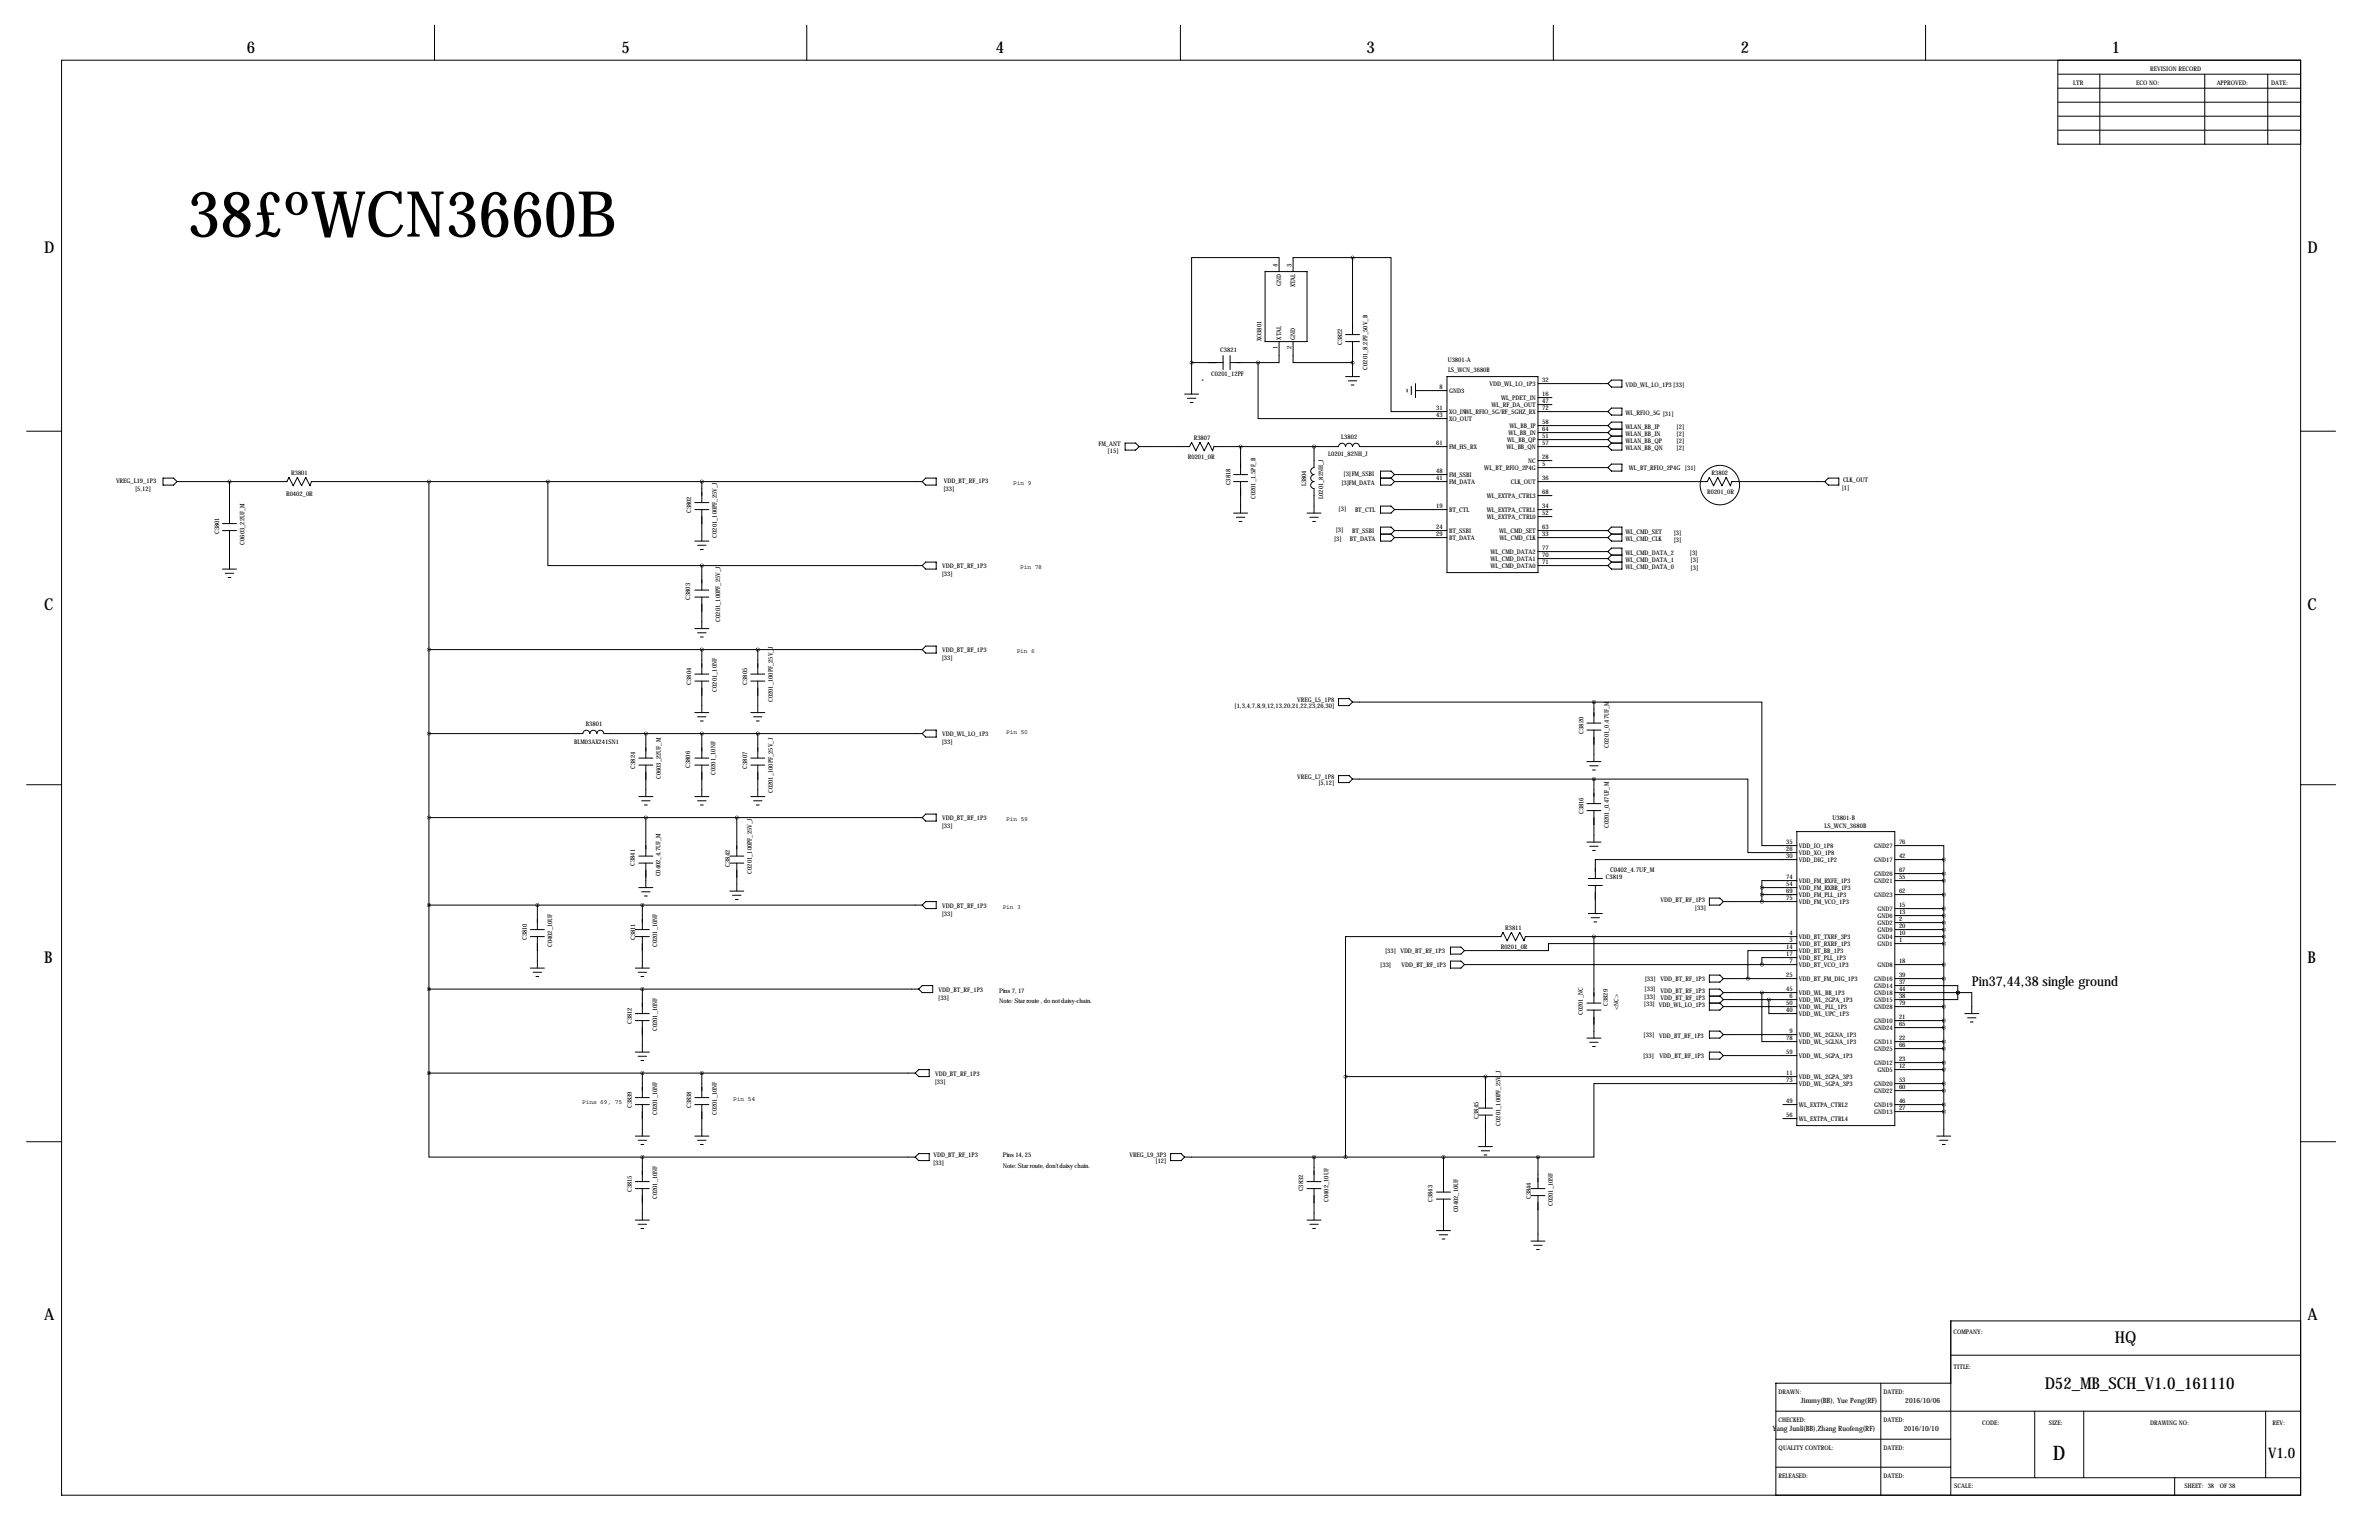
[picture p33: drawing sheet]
<svg xmlns="http://www.w3.org/2000/svg" width="864mm" height="559mm" viewBox="0 0 864 559" stroke-linecap="round" stroke-linejoin="round" font-family="sans-serif">
<defs><g id="words">
<text font-size="23" x="68.1" y="85.9">38£ºWCN3660B</text>
<text font-size="7.3" x="745.2" y="529.8">D</text>
<g font-size="5.9">
<text x="89.7" y="19.3">6</text>
<text x="225.6" y="19.3">5</text>
<text x="361.4" y="19.3">4</text>
<text x="496.1" y="19.3">3</text>
<text x="632" y="19.3">2</text>
<text x="766.6" y="19.3">1</text>
<text x="16" y="91.7">D</text>
<text x="837.7" y="91.7">D</text>
<text x="16" y="221.2">C</text>
<text x="837.7" y="221.2">C</text>
<text x="16" y="349.5">B</text>
<text x="837.7" y="349.5">B</text>
<text x="16" y="479">A</text>
<text x="837.7" y="479">A</text>
<text x="767.7" y="487.5">HQ</text>
<text x="742.3" y="504">D52_MB_SCH_V1.0_161110</text>
</g>
<text font-size="5.3" x="823.3" y="529.1">V1.0</text>
<text font-size="4.9" x="715.8" y="357.6">Pin37,44,38 single ground</text>
<g font-size="2.6">
<text x="653.7" y="509.2">Jimmy(BB), Yue Peng(RF)</text>
<text x="691.6" y="509.2">2016/10/06</text>
<text x="643.5" y="519.3">Yang Junli(BB),Zhang Ruofeng(RF)</text>
<text x="691.1" y="519.1">2016/10/10</text>
</g>
<text font-size="2.4" x="584.5" y="316.4">C0402_4.7UF_M</text>
<g font-size="2.3">
<text x="780.5" y="25.7">REVISION RECORD</text>
<text x="752.6" y="30.7">LTR</text>
<text x="775.5" y="30.7">ECO NO:</text>
<text x="804.7" y="30.7">APPROVED:</text>
<text x="824.5" y="30.7">DATE:</text>
<text x="463.8" y="97" transform="rotate(-90 463.8 97)">4</text>
<text x="468.9" y="97" transform="rotate(-90 468.9 97)">3</text>
<text x="465.1" y="103.7" transform="rotate(-90 465.1 103.7)">GND</text>
<text x="470.2" y="104.3" transform="rotate(-90 470.2 104.3)">XTAL</text>
<text x="458" y="123.9" transform="rotate(-90 458 123.9)">XO3801</text>
<text x="465.1" y="123.2" transform="rotate(-90 465.1 123.2)">XTAL</text>
<text x="470.2" y="123.2" transform="rotate(-90 470.2 123.2)">GND</text>
<text x="487.2" y="125.2" transform="rotate(-90 487.2 125.2)">C3822</text>
<text x="443" y="127.8">C3821</text>
<text x="463.8" y="126.7" transform="rotate(-90 463.8 126.7)">1</text>
<text x="468.9" y="126.7" transform="rotate(-90 468.9 126.7)">2</text>
<text x="525.5" y="131.5">U3801-A</text>
<text x="439.7" y="136.5">C0201_12PF</text>
<text x="496.4" y="134.1" transform="rotate(-90 496.4 134.1)">C0201_8.2PF_50V_B</text>
<text x="525.7" y="134.8">LS_WCN_3680B</text>
<text x="522.6" y="141.2">8</text>
<text x="526" y="142.5">GND3</text>
<text x="540.7" y="140">VDD_WL_LO_1P3</text>
<text x="559.8" y="138.7">32</text>
<text x="559.8" y="143.8">16</text>
<text x="590" y="140.5">VDD_WL_LO_1P3[33]</text>
<text x="521.4" y="148.8">31</text>
<text x="541.5" y="147.6">WL_RF_DA_OUT</text>
<text x="544.9" y="145.1">WL_PDET_IN</text>
<text x="559.8" y="146.3">47</text>
<text x="559.8" y="148.8">72</text>
<text x="521.4" y="151.4">43</text>
<text x="526" y="150.2">XO_INWL_RFIO_5G/RF_5GHZ_RX</text>
<text x="526" y="152.7">XO_OUT</text>
<text x="547.9" y="155.2">WL_BB_IP</text>
<text x="559.8" y="153.9">58</text>
<text x="590" y="155.7">WLAN_BB_IP</text>
<text x="590" y="150.6">WL_RFIO_5G [31]</text>
<text x="608.6" y="155.8">[2]</text>
<text x="433.3" y="159.5">R3807</text>
<text x="486.9" y="159.3">L3802</text>
<text x="521.4" y="161.5">61</text>
<text x="547.1" y="160.3">WL_BB_QP</text>
<text x="547.6" y="157.8">WL_BB_IN</text>
<text x="559.8" y="156.5">64</text>
<text x="559.8" y="159">51</text>
<text x="559.8" y="161.5">57</text>
<text x="590" y="158.2">WLAN_BB_IN</text>
<text x="590" y="160.8">WLAN_BB_QP</text>
<text x="608.6" y="158.3">[2]</text>
<text x="608.6" y="160.9">[2]</text>
<text x="398.8" y="162">FM_ANT</text>
<text x="402.1" y="164.5">[15]</text>
<text x="431.2" y="166.6">R0201_0R</text>
<text x="482.2" y="165.3">L0201_82NH_J</text>
<text x="526" y="162.9">FM_HS_RX</text>
<text x="546.9" y="162.9">WL_BB_QN</text>
<text x="554.8" y="167.9">NC</text>
<text x="559.8" y="166.6">28</text>
<text x="590" y="163.3">WLAN_BB_QN</text>
<text x="608.6" y="163.4">[2]</text>
<text x="105.7" y="172.2">R3801</text>
<text x="487.7" y="172.6">[3]FM_SSBI</text>
<text x="521.4" y="171.7">48</text>
<text x="526" y="173">FM_SSBI</text>
<text x="538.8" y="170.5">WL_BT_RFIO_2P4G</text>
<text x="559.8" y="169.2">5</text>
<text x="591.3" y="170.5">WL_BT_RFIO_2P4G [31]</text>
<text x="621.3" y="172.2">R3802</text>
<text x="42.1" y="175.1">VREG_L19_1P3</text>
<text x="49" y="178">[5,12]</text>
<text x="103.8" y="179.8">R0402_0R</text>
<text x="342.5" y="178.2">[33]</text>
<text x="342.6" y="175.4">VDD_BT_RF_1P3</text>
<text x="367.8" y="176">Pin 9</text>
<text x="446.6" y="176.1" transform="rotate(-90 446.6 176.1)">C3818</text>
<text x="474.1" y="176.4" transform="rotate(-90 474.1 176.4)">L3804</text>
<text x="486.9" y="175.9">[3]FM_DATA</text>
<text x="521.4" y="174.2">41</text>
<text x="526" y="175.6">FM_DATA</text>
<text x="548.4" y="175.6">CLK_OUT</text>
<text x="559.8" y="179.3">68</text>
<text x="559.8" y="174.2">36</text>
<text x="619.7" y="179.3">R0201_0R</text>
<text x="668.6" y="177.6">[1]</text>
<text x="669" y="174.8">CLK_OUT</text>
<text x="455.8" y="181.1" transform="rotate(-90 455.8 181.1)">C0201_1.5PF_B</text>
<text x="480.3" y="181" transform="rotate(-90 480.3 181)">L0201_82NH_J</text>
<text x="485.9" y="185.5">[3]</text>
<text x="491.9" y="185.7">BT_CTL</text>
<text x="521.4" y="184.4">19</text>
<text x="526" y="185.7">BT_CTL</text>
<text x="539.7" y="185.7">WL_EXTPA_CTRL1</text>
<text x="539.7" y="180.6">WL_EXTPA_CTRL3</text>
<text x="559.8" y="184.4">34</text>
<text x="251" y="186.2" transform="rotate(-90 251 186.2)">C3802</text>
<text x="539.7" y="188.3">WL_EXTPA_CTRL0</text>
<text x="559.8" y="186.9">52</text>
<text x="79.5" y="193.8" transform="rotate(-90 79.5 193.8)">C3801</text>
<text x="88.7" y="197.6" transform="rotate(-90 88.7 197.6)">C0603_22UF_M</text>
<text x="260.2" y="195.1" transform="rotate(-90 260.2 195.1)">C0201_100PF_25V_J</text>
<text x="484.3" y="196.2">[3]</text>
<text x="484.9" y="193.1">[3]</text>
<text x="490" y="196.4">BT_DATA</text>
<text x="490.8" y="193.4">BT_SSBI</text>
<text x="521.4" y="192">24</text>
<text x="521.4" y="194.6">29</text>
<text x="526" y="193.3">BT_SSBI</text>
<text x="526" y="195.9">BT_DATA</text>
<text x="544.2" y="193.3">WL_CMD_SET</text>
<text x="544.4" y="195.9">WL_CMD_CLK</text>
<text x="559.8" y="192">63</text>
<text x="559.8" y="194.6">33</text>
<text x="590" y="193.8">WL_CMD_SET</text>
<text x="590" y="196.3">WL_CMD_CLK</text>
<text x="607.6" y="194.1">[3]</text>
<text x="607.6" y="196.7">[3]</text>
<text x="541.1" y="203.5">WL_CMD_DATA1</text>
<text x="541.1" y="201">WL_CMD_DATA2</text>
<text x="559.8" y="202.2">70</text>
<text x="559.8" y="199.6">77</text>
<text x="590" y="201.4">WL_CMD_DATA_2</text>
<text x="590" y="204">WL_CMD_DATA_1</text>
<text x="613.4" y="201.3">[3]</text>
<text x="613.7" y="203.8">[3]</text>
<text x="341.8" y="209.1">[33]</text>
<text x="342" y="206.2">VDD_BT_RF_1P3</text>
<text x="370.3" y="206.5">Pin 78</text>
<text x="541.1" y="206">WL_CMD_DATA0</text>
<text x="559.8" y="204.7">71</text>
<text x="590" y="206.5">WL_CMD_DATA_0</text>
<text x="613.7" y="206.8">[3]</text>
<text x="250.5" y="217.7" transform="rotate(-90 250.5 217.7)">C3803</text>
<text x="261.5" y="225.6" transform="rotate(-90 261.5 225.6)">C0201_100PF_25V_J</text>
<text x="341.8" y="239.6">[33]</text>
<text x="342" y="236.7">VDD_BT_RF_1P3</text>
<text x="369.1" y="237">Pin 6</text>
<text x="251" y="248.4" transform="rotate(-90 251 248.4)">C3804</text>
<text x="260.2" y="251" transform="rotate(-90 260.2 251)">C0201_10NF</text>
<text x="271.3" y="248.4" transform="rotate(-90 271.3 248.4)">C3805</text>
<text x="280.5" y="254.8" transform="rotate(-90 280.5 254.8)">C0201_100PF_25V_J</text>
<text x="448.1" y="256.9">[1,3,4,7,8,9,12,13,20,21,22,23,26,30]</text>
<text x="470.9" y="254.8">VREG_L5_1P8</text>
<text x="212.7" y="263.4">B3801</text>
<text x="342" y="267.2">VDD_WL_LO_1P3</text>
<text x="365.3" y="266.2">Pin 50</text>
<text x="574.8" y="266.2" transform="rotate(-90 574.8 266.2)">C3820</text>
<text x="208.5" y="270.1">BLM03AX241SN1</text>
<text x="341.8" y="270.1">[33]</text>
<text x="584" y="271.3" transform="rotate(-90 584 271.3)">C0201_0.47UF_M</text>
<text x="230.6" y="278.9" transform="rotate(-90 230.6 278.9)">C3824</text>
<text x="250.5" y="278.6" transform="rotate(-90 250.5 278.6)">C3806</text>
<text x="259.8" y="281.2" transform="rotate(-90 259.8 281.2)">C0201_10NF</text>
<text x="271.3" y="278.9" transform="rotate(-90 271.3 278.9)">C3807</text>
<text x="239.9" y="282.7" transform="rotate(-90 239.9 282.7)">C0603_22UF_M</text>
<text x="280.5" y="287.8" transform="rotate(-90 280.5 287.8)">C0201_100PF_25V_J</text>
<text x="470.9" y="282.7">VREG_L7_1P8</text>
<text x="478.6" y="284.8">[5,12]</text>
<text x="342" y="297.7">VDD_BT_RF_1P3</text>
<text x="365.3" y="297.9">Pin 59</text>
<text x="574.8" y="295.4" transform="rotate(-90 574.8 295.4)">C3816</text>
<text x="665.2" y="297.7">U3801-B</text>
<text x="341.8" y="300.6">[33]</text>
<text x="584" y="300.5" transform="rotate(-90 584 300.5)">C0201_0.47UF_M</text>
<text x="662.3" y="300.5">LS_WCN_3680B</text>
<text x="648.4" y="306.3">35</text>
<text x="648.4" y="311.4">30</text>
<text x="648.4" y="308.9">26</text>
<text x="653" y="307.6">VDD_IO_1P8</text>
<text x="653" y="310.2">VDD_XO_1P8</text>
<text x="680.4" y="307.6">GND27</text>
<text x="689.4" y="311.4">42</text>
<text x="689.4" y="306.3">76</text>
<text x="230.5" y="314.2" transform="rotate(-90 230.5 314.2)">C3841</text>
<text x="264.9" y="314.5" transform="rotate(-90 264.9 314.5)">C3842</text>
<text x="272.9" y="317" transform="rotate(-90 272.9 317)">C0201_100PF_25V_J</text>
<text x="653" y="312.7">VDD_DIG_1P2</text>
<text x="680.4" y="312.7">GND17</text>
<text x="680.4" y="317.8">GND26</text>
<text x="689.4" y="316.5">67</text>
<text x="239.7" y="318" transform="rotate(-90 239.7 318)">C0402_4.7UF_M</text>
<text x="582.9" y="319">C3819</text>
<text x="648.4" y="321.6">54</text>
<text x="648.4" y="319">74</text>
<text x="653" y="322.9">VDD_FM_RXBB_1P3</text>
<text x="653" y="320.3">VDD_FM_RXFE_1P3</text>
<text x="680.4" y="320.3">GND21</text>
<text x="689.4" y="319">55</text>
<text x="342" y="329.4">VDD_BT_RF_1P3</text>
<text x="364" y="329.7">Pin 3</text>
<text x="602.8" y="327.2">VDD_BT_RF_1P3</text>
<text x="648.4" y="324.1">69</text>
<text x="648.4" y="326.6">75</text>
<text x="653" y="325.4">VDD_FM_PLL_1P3</text>
<text x="653" y="328">VDD_FM_VCO_1P3</text>
<text x="680.4" y="325.4">GND23</text>
<text x="689.4" y="329.2">15</text>
<text x="689.4" y="324.1">62</text>
<text x="341.8" y="332.3">[33]</text>
<text x="615.3" y="330">[33]</text>
<text x="681.5" y="330.5">GND7</text>
<text x="681.5" y="333">GND6</text>
<text x="681.5" y="335.6">GND2</text>
<text x="689.4" y="331.7">13</text>
<text x="689.4" y="334.3">2</text>
<text x="191.3" y="341.1" transform="rotate(-90 191.3 341.1)">C3810</text>
<text x="230.6" y="341.1" transform="rotate(-90 230.6 341.1)">C3811</text>
<text x="546.4" y="337.3">R3811</text>
<text x="649.6" y="341.9">3</text>
<text x="649.6" y="339.3">4</text>
<text x="653" y="340.7">VDD_BT_TXRF_3P3</text>
<text x="681.5" y="340.7">GND4</text>
<text x="681.5" y="338.1">GND9</text>
<text x="689.4" y="341.9">1</text>
<text x="689.4" y="339.3">10</text>
<text x="689.4" y="336.8">20</text>
<text x="200.5" y="343.7" transform="rotate(-90 200.5 343.7)">C0402_10UF</text>
<text x="238.6" y="343.7" transform="rotate(-90 238.6 343.7)">C0201_10NF</text>
<text x="502.8" y="345.9">[33]</text>
<text x="508.4" y="345.9">VDD_BT_RF_1P3</text>
<text x="544.8" y="344.2">R0201_0R</text>
<text x="648.4" y="344.4">14</text>
<text x="648.4" y="347">17</text>
<text x="653" y="343.2">VDD_BT_RXRF_1P3</text>
<text x="653" y="345.7">VDD_BT_BB_1P3</text>
<text x="681.5" y="343.2">GND1</text>
<text x="501" y="350.8">[33]</text>
<text x="508.8" y="351">VDD_BT_RF_1P3</text>
<text x="649.6" y="349.5">7</text>
<text x="653" y="350.8">VDD_BT_VCO_1P3</text>
<text x="653" y="348.3">VDD_BT_PLL_1P3</text>
<text x="681.5" y="350.8">GND8</text>
<text x="689.4" y="349.5">18</text>
<text x="340.7" y="359.9">VDD_BT_RF_1P3</text>
<text x="597" y="359.8">[33]</text>
<text x="597.1" y="356.1">[33]</text>
<text x="602.8" y="356.1">VDD_BT_RF_1P3</text>
<text x="648.4" y="354.6">25</text>
<text x="648.4" y="359.7">45</text>
<text x="653" y="355.9">VDD_BT_FM_DIG_1P3</text>
<text x="680.4" y="358.4">GND14</text>
<text x="680.4" y="355.9">GND16</text>
<text x="689.4" y="357.1">37</text>
<text x="689.4" y="359.7">44</text>
<text x="689.4" y="354.6">39</text>
<text x="340.6" y="362.8">[33]</text>
<text x="362.7" y="360.2">Pins 7, 17</text>
<text x="362.7" y="364">Note: Star route , do not daisy-chain.</text>
<text x="583.7" y="365" transform="rotate(-90 583.7 365)">C3829</text>
<text x="596.8" y="365.1">[33] VDD_WL_LO_1P3</text>
<text x="596.9" y="362.6">[33]</text>
<text x="602.8" y="360.2">VDD_BT_RF_1P3</text>
<text x="602.8" y="362.7">VDD_BT_RF_1P3</text>
<text x="648.4" y="364.7">50</text>
<text x="649.6" y="362.2">6</text>
<text x="653" y="363.5">VDD_WL_2GPA_1P3</text>
<text x="653" y="361">VDD_WL_BB_1P3</text>
<text x="680.4" y="363.5">GND15</text>
<text x="680.4" y="361">GND18</text>
<text x="689.4" y="362.2">38</text>
<text x="689.4" y="364.7">79</text>
<text x="229.4" y="371.6" transform="rotate(-90 229.4 371.6)">C3812</text>
<text x="574.6" y="368.3" transform="rotate(-90 574.6 368.3)">C0201_NC</text>
<text x="587.5" y="366.5" transform="rotate(-90 587.5 366.5)">&lt;NC&gt;</text>
<text x="648.4" y="367.3">40</text>
<text x="653" y="368.6">VDD_WL_UPC_1P3</text>
<text x="653" y="366.1">VDD_WL_PLL_1P3</text>
<text x="680.4" y="371.1">GND10</text>
<text x="680.4" y="366.1">GND28</text>
<text x="689.4" y="369.8">21</text>
<text x="238.6" y="374.1" transform="rotate(-90 238.6 374.1)">C0201_10NF</text>
<text x="596.6" y="376.4">[33]</text>
<text x="602.3" y="376.5">VDD_BT_RF_1P3</text>
<text x="648.4" y="377.4">78</text>
<text x="649.6" y="374.9">9</text>
<text x="653" y="376.2">VDD_WL_2GLNA_1P3</text>
<text x="680.4" y="373.7">GND24</text>
<text x="689.4" y="377.4">22</text>
<text x="689.4" y="372.4">65</text>
<text x="596.4" y="384">[33]</text>
<text x="648.4" y="382.5">59</text>
<text x="653" y="383.8">VDD_WL_5GPA_1P3</text>
<text x="653" y="378.8">VDD_WL_5GLNA_1P3</text>
<text x="680.4" y="378.8">GND11</text>
<text x="680.4" y="381.3">GND25</text>
<text x="689.4" y="380">66</text>
<text x="602.4" y="384">VDD_BT_RF_1P3</text>
<text x="680.4" y="386.4">GND12</text>
<text x="681.5" y="388.9">GND5</text>
<text x="689.4" y="387.6">12</text>
<text x="689.4" y="385.1">23</text>
<text x="339.3" y="393.3">[33]</text>
<text x="339.4" y="390.4">VDD_BT_RF_1P3</text>
<text x="648.4" y="390.1">11</text>
<text x="648.4" y="392.7">73</text>
<text x="653" y="391.5">VDD_WL_2GPA_3P3</text>
<text x="653" y="394">VDD_WL_5GPA_3P3</text>
<text x="680.4" y="394">GND20</text>
<text x="689.4" y="392.7">53</text>
<text x="689.4" y="395.2">60</text>
<text x="211.3" y="400.6">Pins 69, 75</text>
<text x="266.2" y="399.5">Pin 54</text>
<text x="648.4" y="400.3">49</text>
<text x="653" y="401.6">WL_EXTPA_CTRL2</text>
<text x="680.4" y="401.6">GND19</text>
<text x="680.4" y="396.5">GND22</text>
<text x="689.4" y="400.3">46</text>
<text x="229.4" y="402.1" transform="rotate(-90 229.4 402.1)">C3839</text>
<text x="238.6" y="404.6" transform="rotate(-90 238.6 404.6)">C0201_10NF</text>
<text x="251" y="402.1" transform="rotate(-90 251 402.1)">C3838</text>
<text x="260.2" y="404.6" transform="rotate(-90 260.2 404.6)">C0201_10NF</text>
<text x="536.7" y="405.9" transform="rotate(-90 536.7 405.9)">C3845</text>
<text x="648.4" y="405.4">56</text>
<text x="653" y="406.7">WL_EXTPA_CTRL4</text>
<text x="680.4" y="404.2">GND13</text>
<text x="689.4" y="402.8">27</text>
<text x="544.7" y="408.4" transform="rotate(-90 544.7 408.4)">C0201_100PF_25V_J</text>
<text x="338.8" y="419.9">VDD_BT_RF_1P3</text>
<text x="364" y="419.9">Pins 14, 25</text>
<text x="410" y="419.9">VREG_L9_3P3</text>
<text x="338.7" y="422.7">[33]</text>
<text x="364" y="423.7">Note: Star route, don't daisy chain.</text>
<text x="419.5" y="422">[12]</text>
<text x="229.4" y="432.6" transform="rotate(-90 229.4 432.6)">C3815</text>
<text x="238.6" y="435.1" transform="rotate(-90 238.6 435.1)">C0201_10NF</text>
<text x="473" y="432.3" transform="rotate(-90 473 432.3)">C3832</text>
<text x="482.3" y="436.1" transform="rotate(-90 482.3 436.1)">C0402_10UF</text>
<text x="520" y="436.1" transform="rotate(-90 520 436.1)">C3843</text>
<text x="555.8" y="435.1" transform="rotate(-90 555.8 435.1)">C3844</text>
<text x="563.7" y="437.6" transform="rotate(-90 563.7 437.6)">C0201_10NF</text>
<text x="529.3" y="439.9" transform="rotate(-90 529.3 439.9)">C0402_10UF</text>
<text x="709.2" y="484.1">COMPANY:</text>
<text x="709.2" y="496.8">TITLE:</text>
<text x="645.7" y="505.7">DRAWN:</text>
<text x="683.8" y="505.7">DATED:</text>
<text x="645.7" y="515.9">CHECKED:</text>
<text x="683.8" y="515.9">DATED:</text>
<text x="719.6" y="517.1">CODE:</text>
<text x="743.7" y="517.1">SIZE:</text>
<text x="780.5" y="517.1">DRAWING NO:</text>
<text x="825" y="517.1">REV:</text>
<text x="645.7" y="526">QUALITY CONTROL:</text>
<text x="683.8" y="526">DATED:</text>
<text x="645.7" y="536.2">RELEASED:</text>
<text x="683.8" y="536.2">DATED:</text>
<text x="709.4" y="540">SCALE:</text>
<text x="793" y="540">SHEET: 38</text>
<text x="805.8" y="540">OF 38</text>
</g>
</g></defs>
<g fill="none" stroke="#000" stroke-width=".36">
<path d="M157.7 9.1v12.7M292.9 9.1v12.7M428.5 9.1v12.7M563.9 9.1v12.7M699 9.1v12.7M22.4 21.8h812.8v520.7h-812.8zM747 21.8v30.5h88.2M747 37.1h88.2M747 32h88.2M747 26.9h88.2M762.3 26.9v25.4M800.4 26.9v25.4"/>
<path d="M823.2 26.9v25.4M747 47.2h88.2M747 42.2h88.2M459.2 98.6h15.3v25.4h-15.3zM464.3 98.6v-5.1h-31.7v38.1M491 93.5h14v55.9h20.3M491 93.5v27.9M491 93.5h-21.6v5.1M432.6 131.6h11.4M432.6 131.6v11.4M436.4 137.9h.1M444 129v5.1"/>
<path d="M446.5 131.6h10.2M446.5 129v5.1M456.7 131.6v20.3h68.6M464.3 124v7.6h-7.6M469.4 124v7.6h21.6M488.4 121.4h5.1M488.4 124h5.1M488.4 136.7h5.1M489.5 138.2h3M490.5 139.7h1M491 124v12.7M513.8 139.2v5.1"/>
<path d="M525.3 136.7h33v71.1h-33zM558.3 139.2h25.4M585 137.9h3.8v2.6h-3.8l-1.3-1.3zM9.7 156.5h12.7M430 143h5.1M431 144.5h3.1M432.1 146.1h1M510.8 141.2v1M512.3 140.2v3.1M513.8 141.7h11.5M558.3 157h25.4M558.3 149.4h25.4"/>
<path d="M558.3 159.5h25.4M558.3 154.4h25.4M558.3 144.3h5.1M558.3 146.8h5.1M583.7 149.4l1.3-1.3h3.8v2.5h-3.8zM583.7 154.4l1.3-1.2h3.8v10.1h-3.8l-1.3-1.2M583.7 154.4l1.3 1.3M583.7 157l1.3 1.2M583.7 159.5l1.3 1.3M585 155.7h3.8M585 158.2h3.8M585 155.7l-1.3 1.3"/>
<path d="M585 158.2l-1.3 1.3M835.2 156.5h12.7M59.2 173.5h3.8l1.3 1.3-1.3 1.2h-3.8zM64.3 174.8h39.8l.8-1.6 1.5 3.1 1.5-3.1 1.6 3.1 1.5-3.1 1.5 3.1 .5-1.5h221.8M83.3 174.8v15.2M155.7 174.8v214.6M198.9 174.8v30.4h55.9M254.8 174.8v7.6M336 173.5h3.9v2.5h-3.9l-1.2-1.2zM408.4 160.8h3.8l1.3 1.3-1.3 1.2h-3.8zM413.5 162.1h18.3l.8-1.6 1.5 3.1 1.5-3.1 1.5 3.1 1.6-3.1 1.5 3.1 .5-1.5h45.2M447.8 174.8h5.1"/>
<path d="M447.8 172.2h5.1M450.3 162.1v10.1M450.3 174.8v11.4M477 162.1v7.6a1.27 1.27 0 0 0-1.2 1.2 1.27 1.27 0 0 0 1.2 1.3 1.27 1.27 0 0 0-1.2 1.3 1.27 1.27 0 0 0 1.2 1.3 1.27 1.27 0 0 0-1.2 1.2 1.27 1.27 0 0 0 1.2 1.3v8.9M485.9 162a1.27 1.27 0 0 1 1.3-1.2 1.27 1.27 0 0 1 1.2 1.3M488.4 162a1.27 1.27 0 0 1 1.3-1.2 1.27 1.27 0 0 1 1.3 1.3M491 162a1.27 1.27 0 0 1 1.3-1.2 1.27 1.27 0 0 1 1.2 1.3h31.8M501.1 173.5h3.9M505 173.5l1.2 1.3M506.2 174.8h19.1M506.2 172.2h19.1M506.2 172.2l-1.2-1.3h-3.9v5.1h3.9l1.2-1.2"/>
<path d="M506.2 172.2l-1.2 1.3M558.3 174.8h61.5l.7-1.6 1.5 3.1 1.6-3.1 1.5 3.1 1.5-3.1 1.5 3.1 .5-1.5h33.8M558.3 169.7h25.4M558.3 167.1h5.1M558.3 162.1h25.4M558.3 179.8h5.1M583.7 169.7l1.3-1.3h3.8v2.5h-3.8zM585 160.8h3.8M585 160.8l-1.3 1.3M663.7 173.5h3.8v2.5h-3.8l-1.3-1.2zM80.8 190h5.1M80.8 192.5h5.1"/>
<path d="M83.3 192.5v14M252.2 182.4h5.1M252.2 184.9h5.1M252.2 196.3h5.1M253.2 197.9h3.1M254.3 199.4h1M254.8 184.9v11.4M447.8 186.2h5.1M448.8 187.7h3.1M449.8 189.2h1M474.5 186.2h5.1M475.5 187.7h3"/>
<path d="M476.5 189.2h1M501.1 183.6h3.9l1.2 1.3-1.2 1.3h-3.9zM501.1 193.8h3.9M505 193.8l1.2 1.3M506.2 184.9h19.1M506.2 192.5h19.1M506.2 195.1h19.1M506.2 192.5l-1.2-1.2h-3.9v5h3.9l1.2-1.2M506.2 192.5l-1.2 1.3M558.3 184.9h5.1M558.3 192.5h25.4M558.3 195.1h25.4"/>
<path d="M558.3 187.5h5.1M583.7 192.5l1.3-1.2h3.8v5h-3.8l-1.3-1.2M583.7 192.5l1.3 1.3M585 193.8h3.8M585 193.8l-1.3 1.3M80.8 206.5h5.1M81.8 208h3M82.8 209.6h1M252.2 214.1h5.1M252.2 216.7h5.1M254.8 205.2v8.9M254.8 216.7v11.4"/>
<path d="M254.8 205.2h80M336 204h3.9v2.5h-3.9l-1.2-1.3zM558.3 205.2h25.4M558.3 202.7h25.4M558.3 200.2h25.4M583.7 200.2l1.3-1.3h3.8v7.6h-3.8l-1.3-1.3M583.7 200.2l1.3 1.2M583.7 202.7l1.3 1.3M585 204h3.8M585 201.4h3.8M585 201.4l-1.3 1.3M585 204l-1.3 1.2"/>
<path d="M155.7 235.7h179.1M252.2 228.1h5.1M253.2 229.6h3.1M254.3 231.1h1M254.8 235.7v8.9M275.1 235.7v8.9M334.8 235.7l1.2-1.3h3.9v2.6h-3.9zM252.2 244.6h5.1M252.2 247.1h5.1M252.2 258.6h5.1M254.8 247.1v11.5M272.5 244.6h5.1"/>
<path d="M272.5 247.1h5.1M272.5 258.6h5.1M275.1 247.1v11.5M485.9 253.5h3.8l1.3 1.3-1.3 1.2h-3.8zM491 254.8h87.6M578.6 254.8h61v52h12.7M578.6 254.8v7.6M155.7 266.2h55.9a1.27 1.27 0 0 1 1.3-1.2 1.27 1.27 0 0 1 1.2 1.2 1.27 1.27 0 0 1 1.3-1.2 1.27 1.27 0 0 1 1.3 1.2 1.27 1.27 0 0 1 1.2-1.2 1.27 1.27 0 0 1 1.3 1.2h115.6M231.9 275.1h5.1M231.9 277.6h5.1M234.4 266.2v8.9M234.4 277.6v11.5"/>
<path d="M252.2 275.1h5.1M252.2 277.6h5.1M253.2 260.1h3.1M254.3 261.6h1M254.8 266.2v8.9M254.8 277.6v11.5M272.5 275.1h5.1M272.5 277.6h5.1M273.6 260.1h3M274.6 261.6h1M275.1 266.2v8.9M275.1 277.6v11.5"/>
<path d="M334.8 266.2l1.2-1.3h3.9v2.6h-3.9zM576.1 262.4h5.1M576.1 264.9h5.1M576.1 276.4h5.1M577.1 277.9h3M578.1 279.4h1M578.6 264.9v11.5M9.7 284.7h12.7M155.7 296.7h179.1M231.9 289.1h5.1M232.9 290.6h3.1M233.9 292.1h1"/>
<path d="M234.4 296.7v13.9M252.2 289.1h5.1M253.2 290.6h3.1M254.3 292.1h1M267.5 296.7v13.9M272.5 289.1h5.1M273.6 290.6h3M274.6 292.1h1M336 295.4h3.9v2.5h-3.9l-1.2-1.2zM485.9 281.4h3.8l1.3 1.3-1.3 1.3h-3.8zM491 282.7h87.6M576.1 291.6h5.1"/>
<path d="M576.1 294.1h5.1M578.6 282.7h55.9v26.7h17.8M578.6 282.7v8.9M578.6 294.1v11.5M835.2 284.7h12.7M231.9 310.6h5.1M231.9 313.2h5.1M234.4 313.2v8.9M264.9 310.6h5.1M264.9 313.2h5.1M267.5 313.2v10.1M576.1 305.6h5.1"/>
<path d="M576.6 318.8h5.1M577.1 307.1h3M578.1 308.6h1M652.3 319.5h-12.7v2.6M652.3 311.9h-73.2v6.9M652.3 301.8h35.5v106.6h-35.5zM687.8 306.8h17.8v5.1M687.8 311.9h17.8M687.8 319.5h17.8M687.8 317h17.8M705.6 311.9v100.3M155.7 328.4h179.1"/>
<path d="M192.5 337.3h5.1M192.5 339.9h5.1M195.1 328.4v8.9M195.1 339.9v11.4M230.6 337.3h5.1M230.6 339.9h5.1M231.9 322.1h5.1M232.9 323.6h3.1M233.2 328.4v8.9M233.2 339.9v11.4M233.9 325.1h1M264.9 323.3h5.1"/>
<path d="M265.9 324.9h3.1M267 326.4h1M336 327.2h3.9v2.5h-3.9l-1.2-1.3zM576.6 321.3h5.1M576.6 331.5h5.1M577.6 333h3M578.6 339.9v24.1M578.6 334.5h1M579.1 321.3v10.2M620.5 325.9h3.8l1.3 1.3-1.3 1.2h-3.8zM625.6 327.2h26.7M639.6 322.1h12.7"/>
<path d="M639.6 324.6h12.7M639.6 322.1v5.1M652.3 339.9h-98.6l-.5 1.5-1.5-3.1-1.5 3.1-1.6-3.1-1.5 3.1-1.5-3.1-.8 1.6h-56.4v50.8M687.8 337.3h17.8M687.8 339.9h17.8M687.8 329.7h17.8M687.8 332.2h17.8M687.8 334.8h17.8M687.8 324.6h17.8M155.7 358.9h177.8M192.5 351.3h5.1M193.5 352.8h3.1"/>
<path d="M194.6 354.3h1M230.6 351.3h5.1M231.6 352.8h3.1M232.7 354.3h1M233.2 358.9v8.9M333.5 358.9l1.3-1.3h3.8v2.6h-3.8zM526.5 343.7h3.9l1.2 1.2-1.2 1.3h-3.9zM526.5 348.7h3.9l1.2 1.3-1.2 1.3h-3.9zM531.6 350h120.7M620.5 353.8h3.8l1.3 1.3-1.3 1.3h-3.8zM625.6 355.1h26.7M652.3 342.4h-90.2v2.5h-30.5"/>
<path d="M652.3 347.5h-12.7v2.5M652.3 344.9h-17.8v10.2M687.8 357.6h22.9v2.6M687.8 342.4h17.8M687.8 350h17.8M687.8 355.1h17.8M230.6 367.8h5.1M230.6 370.3h5.1M233.2 370.3v11.5M576.1 364h5.1M576.1 366.5h5.1M576.1 376.7h5.1"/>
<path d="M577.1 378.2h3M578.1 379.7h1M578.6 366.5v10.2M620.5 364h3.8M620.5 374.1h3.8l1.3 1.3-1.3 1.3h-3.8zM620.5 361.4h3.8M624.3 361.4l1.3 1.3M624.3 364l1.3 1.3M625.6 362.7h26.7M625.6 375.4h26.7M625.6 360.2h26.7M625.6 365.3h26.7"/>
<path d="M625.6 360.2l-1.3-1.3h-3.8v7.6h3.8l1.3-1.2M625.6 360.2l-1.3 1.2M625.6 362.7l-1.3 1.3M639.6 360.2v17.8h12.7M642.1 362.7v5.1h10.2M687.8 370.3h17.8M687.8 378h17.8M687.8 360.2h22.9M687.8 365.3h17.8M687.8 372.9h17.8M710.7 360.2v2.5h-22.9M710.7 360.2h.1"/>
<path d="M710.7 360.2h5.1v7.6M713.2 367.8h5.1M714.2 369.3h3.1M715.3 370.8h1M155.7 389.4v30.5h77.5M155.7 389.4h176.5M230.6 398.3h5.1M230.6 381.8h5.1M231.6 383.3h3.1M232.7 384.8h1M233.2 389.4v8.9M252.2 398.3h5.1"/>
<path d="M254.8 389.4v8.9M333.5 388.1h3.8v2.6h-3.8l-1.3-1.3zM488.4 390.7h163.9M488.4 390.7v29.2M539.2 390.7v11.4M620.5 381.8h3.8l1.3 1.2-1.3 1.3h-3.8zM625.6 383h26.7M652.3 393.2h-73.7v26.7h-20.3M687.8 388.1h17.8M687.8 385.6h17.8M687.8 393.2h17.8M687.8 395.7h17.8"/>
<path d="M687.8 380.5h17.8M9.7 414.3h12.7M230.6 400.8h5.1M230.6 412.2h5.1M231.6 413.8h3.1M232.7 415.3h1M233.2 400.8v11.4M233.2 419.9v8.9M233.2 419.9h99M252.2 400.8h5.1M252.2 412.2h5.1M253.2 413.8h3.1"/>
<path d="M254.3 415.3h1M254.8 400.8v11.4M333.5 418.6h3.8v2.5h-3.8l-1.3-1.2zM424.9 418.6h3.9l1.2 1.3-1.2 1.2h-3.9zM430 419.9h128.3M477 419.9v8.9M524 419.9v12.7M536.7 402.1h5.1M536.7 404.6h5.1M536.7 416.1h5.1M537.7 417.6h3.1M538.7 419.1h1.1"/>
<path d="M539.2 404.6v11.5M558.3 419.9v11.4M647.2 400.8h5.1M647.2 405.9h5.1M687.8 403.4h17.8M687.8 400.8h17.8M703.1 412.2h5.1M704.1 413.8h3M705.1 415.3h1M835.2 414.3h12.7M230.6 428.8h5.1M230.6 431.3h5.1"/>
<path d="M233.2 431.3v11.4M474.5 428.8h5.1M474.5 431.3h5.1M477 431.3v11.4M521.5 432.6h5M521.5 435.1h5M524 435.1v11.4M555.8 431.3h5M555.8 433.8h5M558.3 433.8v16.5M230.6 442.7h5.1M231.6 444.2h3.1"/>
<path d="M232.7 445.8h1M474.5 442.7h5.1M475.5 444.2h3M476.5 445.8h1M521.5 446.5h5M522.5 448.1h3M523.5 449.6h1M555.8 450.3h5M556.8 451.9h3M557.8 453.4h1M835.2 479.3h-127v63.2M708.2 491.7h127"/>
<path d="M644.7 512.1h190.5M682.8 501.9v40.6M708.2 501.9h-63.5v40.6M738.6 512.1v24.1M756.4 512.1v24.1M822.5 512.1v24.1M644.7 532.4h63.5M644.7 522.2h63.5M708.2 536.2h127M789.4 536.2v6.3"/>
<circle cx="624.3" cy="176" r="7.2"/>
</g>
<path d="M275 266.2a.05 .05 0 0 0 .1 0 .05 .05 0 0 0-.1 0zM254.7 266.2a.05 .05 0 0 0 .1 0 .05 .05 0 0 0-.1 0zM233.1 328.4a.05 .05 0 0 0 .1 0 .05 .05 0 0 0-.1 0zM639.5 324.6a.05 .05 0 0 0 .1 0 .05 .05 0 0 0-.1 0zM639.5 322.1a.05 .05 0 0 0 .1 0 .05 .05 0 0 0-.1 0zM639.5 350a.05 .05 0 0 0 .1 0 .05 .05 0 0 0-.1 0zM639.5 360.2a.05 .05 0 0 0 .1 0 .05 .05 0 0 0-.1 0zM642.1 362.7a.05 .05 0 0 0 .1 0 .05 .05 0 0 0-.1 0zM705.6 403.4a.05 .05 0 0 0 .1 0 .05 .05 0 0 0-.1 0zM710.6 360.2a.05 .05 0 0 0 .1 0 .05 .05 0 0 0-.1 0zM710.6 360.2a.05 .05 0 0 0 .1 0 .05 .05 0 0 0-.1 0zM705.6 311.9a.05 .05 0 0 0 .1 0 .05 .05 0 0 0-.1 0zM705.6 317a.05 .05 0 0 0 .1 0 .05 .05 0 0 0-.1 0zM705.6 319.5a.05 .05 0 0 0 .1 0 .05 .05 0 0 0-.1 0zM705.6 324.6a.05 .05 0 0 0 .1 0 .05 .05 0 0 0-.1 0zM705.6 329.7a.05 .05 0 0 0 .1 0 .05 .05 0 0 0-.1 0zM705.6 332.2a.05 .05 0 0 0 .1 0 .05 .05 0 0 0-.1 0zM705.6 334.8a.05 .05 0 0 0 .1 0 .05 .05 0 0 0-.1 0zM705.6 337.3a.05 .05 0 0 0 .1 0 .05 .05 0 0 0-.1 0zM705.6 339.9a.05 .05 0 0 0 .1 0 .05 .05 0 0 0-.1 0zM705.6 342.4a.05 .05 0 0 0 .1 0 .05 .05 0 0 0-.1 0zM705.6 350a.05 .05 0 0 0 .1 0 .05 .05 0 0 0-.1 0zM705.6 355.1a.05 .05 0 0 0 .1 0 .05 .05 0 0 0-.1 0zM705.6 365.3a.05 .05 0 0 0 .1 0 .05 .05 0 0 0-.1 0zM705.6 370.3a.05 .05 0 0 0 .1 0 .05 .05 0 0 0-.1 0zM705.6 372.9a.05 .05 0 0 0 .1 0 .05 .05 0 0 0-.1 0zM705.6 378a.05 .05 0 0 0 .1 0 .05 .05 0 0 0-.1 0zM705.6 380.5a.05 .05 0 0 0 .1 0 .05 .05 0 0 0-.1 0zM705.6 388.1a.05 .05 0 0 0 .1 0 .05 .05 0 0 0-.1 0zM705.6 393.2a.05 .05 0 0 0 .1 0 .05 .05 0 0 0-.1 0zM705.6 395.7a.05 .05 0 0 0 .1 0 .05 .05 0 0 0-.1 0zM705.6 400.8a.05 .05 0 0 0 .1 0 .05 .05 0 0 0-.1 0zM705.6 385.6a.05 .05 0 0 0 .1 0 .05 .05 0 0 0-.1 0zM254.7 174.8a.05 .05 0 0 0 .1 0 .05 .05 0 0 0-.1 0zM254.7 205.2a.05 .05 0 0 0 .1 0 .05 .05 0 0 0-.1 0zM275 235.7a.05 .05 0 0 0 .1 0 .05 .05 0 0 0-.1 0zM233.1 358.9a.05 .05 0 0 0 .1 0 .05 .05 0 0 0-.1 0zM254.7 389.4a.05 .05 0 0 0 .1 0 .05 .05 0 0 0-.1 0zM233.1 419.9a.05 .05 0 0 0 .1 0 .05 .05 0 0 0-.1 0zM490.9 131.6a.05 .05 0 0 0 .1 0 .05 .05 0 0 0-.1 0zM195 328.4a.05 .05 0 0 0 .1 0 .05 .05 0 0 0-.1 0zM254.7 235.7a.05 .05 0 0 0 .1 0 .05 .05 0 0 0-.1 0zM456.6 131.6a.05 .05 0 0 0 .1 0 .05 .05 0 0 0-.1 0zM639.5 327.2a.05 .05 0 0 0 .1 0 .05 .05 0 0 0-.1 0zM578.6 282.7a.05 .05 0 0 0 .1 0 .05 .05 0 0 0-.1 0zM578.6 254.8a.05 .05 0 0 0 .1 0 .05 .05 0 0 0-.1 0zM198.8 174.8a.05 .05 0 0 0 .1 0 .05 .05 0 0 0-.1 0zM234.4 266.2a.05 .05 0 0 0 .1 0 .05 .05 0 0 0-.1 0zM233.1 389.4a.05 .05 0 0 0 .1 0 .05 .05 0 0 0-.1 0zM488.4 390.7a.05 .05 0 0 0 .1 0 .05 .05 0 0 0-.1 0zM488.4 419.9a.05 .05 0 0 0 .1 0 .05 .05 0 0 0-.1 0zM578.6 339.9a.05 .05 0 0 0 .1 0 .05 .05 0 0 0-.1 0zM477 419.9a.05 .05 0 0 0 .1 0 .05 .05 0 0 0-.1 0zM634.4 355.1a.05 .05 0 0 0 .1 0 .05 .05 0 0 0-.1 0zM432.5 131.6a.05 .05 0 0 0 .1 0 .05 .05 0 0 0-.1 0zM490.9 93.5a.05 .05 0 0 0 .1 0 .05 .05 0 0 0-.1 0zM450.3 162.1a.05 .05 0 0 0 .1 0 .05 .05 0 0 0-.1 0zM539.2 390.7a.05 .05 0 0 0 .1 0 .05 .05 0 0 0-.1 0zM558.2 419.9a.05 .05 0 0 0 .1 0 .05 .05 0 0 0-.1 0zM234.4 296.7a.05 .05 0 0 0 .1 0 .05 .05 0 0 0-.1 0zM267.4 296.7a.05 .05 0 0 0 .1 0 .05 .05 0 0 0-.1 0zM477 162.1a.05 .05 0 0 0 .1 0 .05 .05 0 0 0-.1 0zM83.3 174.8a.05 .05 0 0 0 .1 0 .05 .05 0 0 0-.1 0z" fill="#000" stroke="#000" stroke-width="1.3"/>
<use href="#words"/>
</svg>
